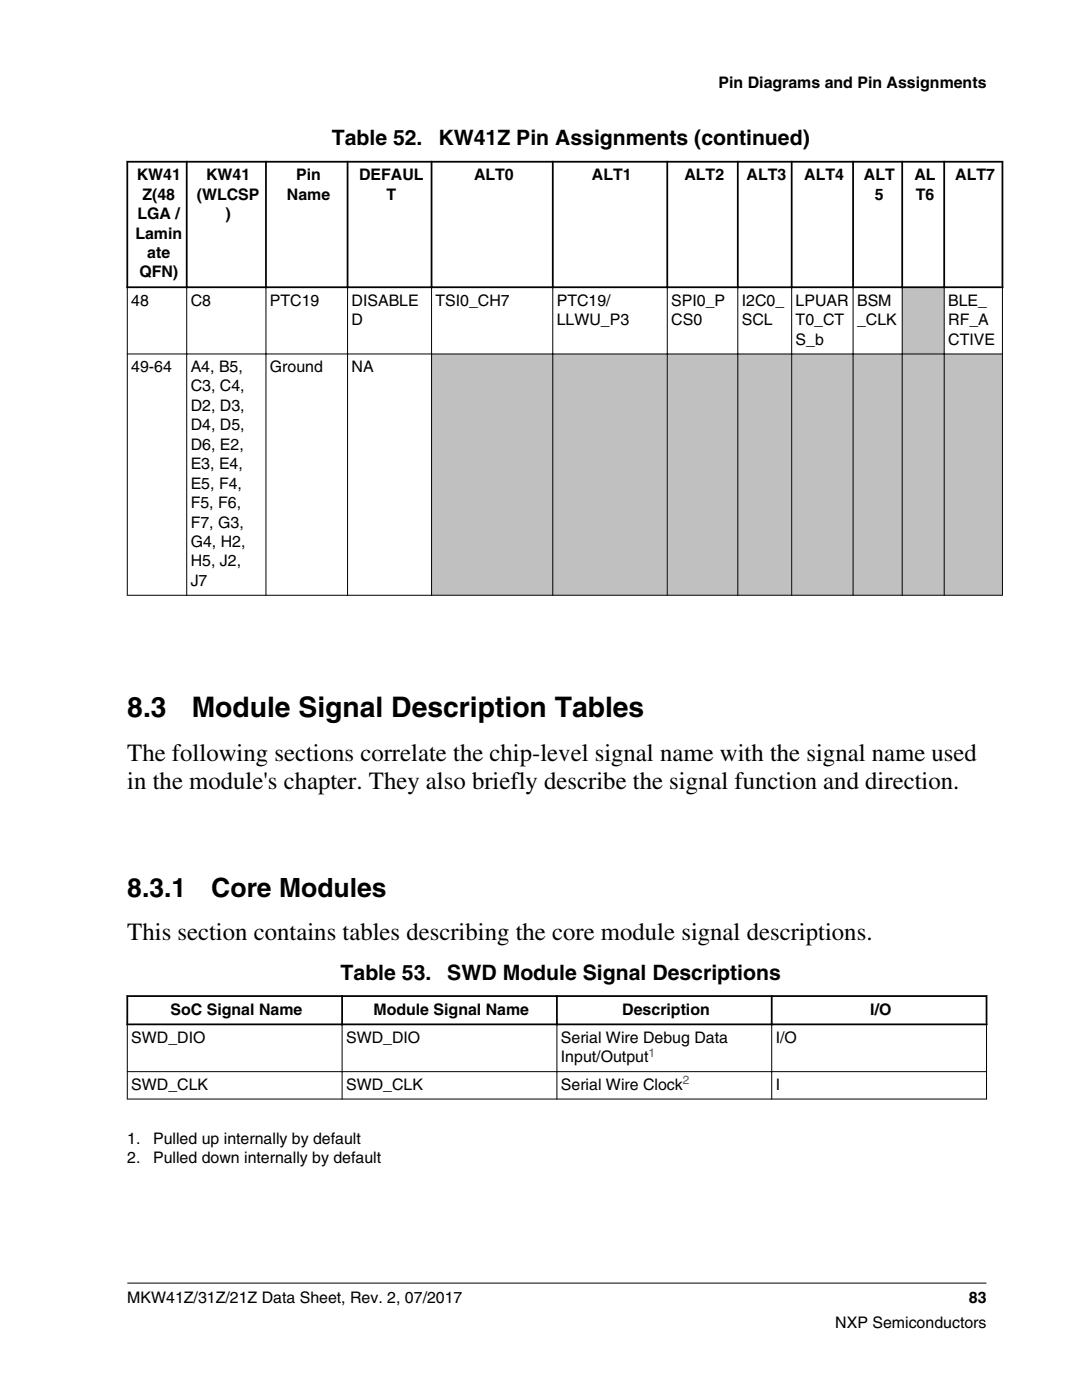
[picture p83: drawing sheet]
<svg xmlns="http://www.w3.org/2000/svg" width="216mm" height="279mm" viewBox="0 0 216 279" stroke-linecap="round" stroke-linejoin="round" font-family="sans-serif">
<defs><g id="words">
<g font-size="5.6">
<text x="25.4" y="143.2">8.3</text>
<text x="38.2" y="143.2">Module Signal Description Tables</text>
</g>
<g font-size="5.3">
<text x="25.4" y="179">8.3.1</text>
<text x="42.2" y="179">Core Modules</text>
</g>
<g font-size="4.9">
<text x="25.4" y="151.8">The following sections correlate the chip-level signal name with the signal name used</text>
<text x="25.4" y="157.5">in the module's chapter. They also briefly describe the signal function and direction.</text>
<text x="25.4" y="187.5">This section contains tables describing the core module signal descriptions.</text>
</g>
<g font-size="4.2">
<text x="66.2" y="29">Table 52.</text>
<text x="87.5" y="29">KW41Z Pin Assignments (continued)</text>
<text x="68" y="195.5">Table 53.</text>
<text x="89.3" y="195.5">SWD Module Signal Descriptions</text>
</g>
<g font-size="3.2">
<text x="143.4" y="17.5">Pin Diagrams and Pin Assignments</text>
<text x="27.3" y="36">KW41</text>
<text x="41.1" y="36">KW41</text>
<text x="59.1" y="36">Pin</text>
<text x="71.6" y="36">DEFAUL</text>
<text x="94.6" y="36">ALT0</text>
<text x="118.1" y="36">ALT1</text>
<text x="136.6" y="36">ALT2</text>
<text x="149" y="36">ALT3</text>
<text x="160.5" y="36">ALT4</text>
<text x="172.4" y="36">ALT</text>
<text x="182.4" y="36">AL</text>
<text x="190.6" y="36">ALT7</text>
<text x="28.4" y="39.8">Z(48</text>
<text x="39.3" y="39.8">(WLCSP</text>
<text x="57.2" y="39.8">Name</text>
<text x="77.1" y="39.8">T</text>
<text x="174.6" y="39.8">5</text>
<text x="182.7" y="39.8">T6</text>
<text x="27" y="47.6">Lamin</text>
<text x="27.4" y="43.7">LGA /</text>
<text x="45" y="43.7">)</text>
<text x="29.4" y="51.5">ate</text>
<text x="27.8" y="55.4">QFN)</text>
<text x="26.2" y="61">48</text>
<text x="38.1" y="61">C8</text>
<text x="53.9" y="61">PTC19</text>
<text x="70.1" y="61">DISABLE</text>
<text x="70.1" y="64.9">D</text>
<text x="86.9" y="61">TSI0_CH7</text>
<text x="111.1" y="61">PTC19/</text>
<text x="111.1" y="64.9">LLWU_P3</text>
<text x="133.9" y="61">SPI0_P</text>
<text x="133.9" y="64.9">CS0</text>
<text x="148" y="61">I2C0_</text>
<text x="148" y="64.9">SCL</text>
<text x="158.8" y="61">LPUAR</text>
<text x="158.8" y="64.9">T0_CT</text>
<text x="171" y="61">BSM</text>
<text x="171" y="64.9">_CLK</text>
<text x="189.2" y="61">BLE_</text>
<text x="189.2" y="64.9">RF_A</text>
<text x="158.8" y="68.8">S_b</text>
<text x="189.2" y="68.8">CTIVE</text>
<text x="26.2" y="74.3">49-64</text>
<text x="38.1" y="74.3">A4, B5,</text>
<text x="53.9" y="74.3">Ground</text>
<text x="70.1" y="74.3">NA</text>
<text x="38.1" y="78.1">C3, C4,</text>
<text x="38.1" y="82">D2, D3,</text>
<text x="38.1" y="85.9">D4, D5,</text>
<text x="38.1" y="89.8">D6, E2,</text>
<text x="38.1" y="93.7">E3, E4,</text>
<text x="38.1" y="97.5">E5, F4,</text>
<text x="38.1" y="101.4">F5, F6,</text>
<text x="38.1" y="105.3">F7, G3,</text>
<text x="38.1" y="109.2">G4, H2,</text>
<text x="38.1" y="113.1">H5, J2,</text>
<text x="38.1" y="116.9">J7</text>
<text x="34" y="202.5">SoC Signal Name</text>
<text x="74.5" y="202.5">Module Signal Name</text>
<text x="124.2" y="202.5">Description</text>
<text x="173.7" y="202.5">I/O</text>
<text x="26.2" y="208.1">SWD_DIO</text>
<text x="69.1" y="208.1">SWD_DIO</text>
<text x="111.9" y="208.1">Serial Wire Debug Data</text>
<text x="154.8" y="208.1">I/O</text>
<text x="111.9" y="212">Input/Output</text>
<text x="26.2" y="217.5">SWD_CLK</text>
<text x="69.1" y="217.5">SWD_CLK</text>
<text x="111.9" y="217.5">Serial Wire Clock</text>
<text x="154.8" y="217.5">I</text>
<text x="25.4" y="228.2">1.</text>
<text x="25.4" y="232.1">2.</text>
<text x="30.5" y="228.2">Pulled up internally by default</text>
<text x="30.5" y="232.1">Pulled down internally by default</text>
<text x="25.4" y="260">MKW41Z/31Z/21Z Data Sheet, Rev. 2, 07/2017</text>
<text x="193.3" y="260">83</text>
<text x="166.7" y="265">NXP Semiconductors</text>
</g>
<g font-size="2.4" fill="#00f">
<text x="129.4" y="211">1</text>
<text x="136.3" y="216.4">2</text>
</g>
</g></defs>
<path d="M180.1 57.5h8.2v13.1h-8.2z" fill-rule="evenodd" fill="#c0c0c0"/>
<g fill="#fff">
<path d="M188.5 57.5h11.4v13.1h-11.4z" fill-rule="evenodd"/>
<path d="M25.5 70.7h11.7v48h-11.7z" fill-rule="evenodd"/>
<path d="M37.3 70.7h15.7v48h-15.7z" fill-rule="evenodd"/>
<path d="M53.2 70.7h16.1v48h-16.1z" fill-rule="evenodd"/>
<path d="M69.4 70.7h16.6v48h-16.6z" fill-rule="evenodd"/>
</g>
<g fill="#c0c0c0">
<path d="M86.2 70.7h24v48h-24z" fill-rule="evenodd"/>
<path d="M110.4 70.7h22.7v48h-22.7z" fill-rule="evenodd"/>
<path d="M133.2 70.7h13.9v48h-13.9z" fill-rule="evenodd"/>
<path d="M147.3 70.7h10.6v48h-10.6z" fill-rule="evenodd"/>
<path d="M158.1 70.7h12v48h-12z" fill-rule="evenodd"/>
<path d="M170.3 70.7h9.6v48h-9.6z" fill-rule="evenodd"/>
<path d="M180.1 70.7h8.2v48h-8.2z" fill-rule="evenodd"/>
<path d="M188.5 70.7h11.4v48h-11.4z" fill-rule="evenodd"/>
</g>
<g fill="none" stroke="#000" stroke-width=".35">
<path d="M25.2 32.3h175M25.4 32.1v25.4M37.3 32.1v25.4M53.1 32.1v25.4M69.4 32.1v25.4M86.1 32.1v25.4M110.3 32.1v25.4M133.1 32.1v25.4M147.2 32.1v25.4M158 32.1v25.4M170.2 32.1v25.4M180 32.1v25.4"/>
<path d="M188.4 32.1v25.4M200 32.1v25.4M25.2 57.3h175"/>
</g>
<g fill="none" stroke="#000" stroke-width=".2">
<path d="M25.4 57.5v61.4M37.3 57.1v61.8M53.1 57.1v61.8M69.4 57.1v61.8M86.1 57.1v61.8M110.3 57.1v61.8M133.1 57.1v61.8M147.2 57.1v61.8M158 57.1v61.8M170.2 57.1v61.8M180 57.1v61.8M188.4 57.1v61.8"/>
<path d="M200 57.5v61.4M25.3 70.6h174.8M25.3 118.8h174.8"/>
</g>
<g fill="#fff">
<path d="M25.4 191.9h171.5v29.3h-171.5z" fill-rule="evenodd"/>
<path d="M25.6 199h42.5v5.3h-42.5z" fill-rule="evenodd"/>
<path d="M68.4 199h42.5v5.3h-42.5z" fill-rule="evenodd"/>
<path d="M111.3 199h42.5v5.3h-42.5z" fill-rule="evenodd"/>
<path d="M154.2 199h42.5v5.3h-42.5z" fill-rule="evenodd"/>
<path d="M25.5 204.6h42.7v9.2h-42.7z" fill-rule="evenodd"/>
<path d="M68.4 204.6h42.6v9.2h-42.6z" fill-rule="evenodd"/>
<path d="M111.2 204.6h42.7v9.2h-42.7z" fill-rule="evenodd"/>
<path d="M154.1 204.6h42.7v9.2h-42.7z" fill-rule="evenodd"/>
<path d="M25.5 214h42.7v5.3h-42.7z" fill-rule="evenodd"/>
<path d="M68.4 214h42.6v5.3h-42.6z" fill-rule="evenodd"/>
<path d="M111.2 214h42.7v5.3h-42.7z" fill-rule="evenodd"/>
<path d="M154.1 214h42.7v5.3h-42.7z" fill-rule="evenodd"/>
</g>
<path d="M25.2 198.8h171.8M25.4 198.6v6M68.3 198.6v6M111.1 198.6v6M154 198.6v6M196.9 198.6v6M25.2 204.4h171.8" fill="none" stroke="#000" stroke-width=".35"/>
<path d="M25.3 213.9h171.6M25.3 219.3h171.6M25.4 204.6v14.8M68.3 204.2v15.2M111.1 204.2v15.2M154 204.2v15.2M196.9 204.6v14.8M25.4 256.1h171.5" fill="none" stroke="#000" stroke-width=".2"/>
<use href="#words"/>
</svg>
